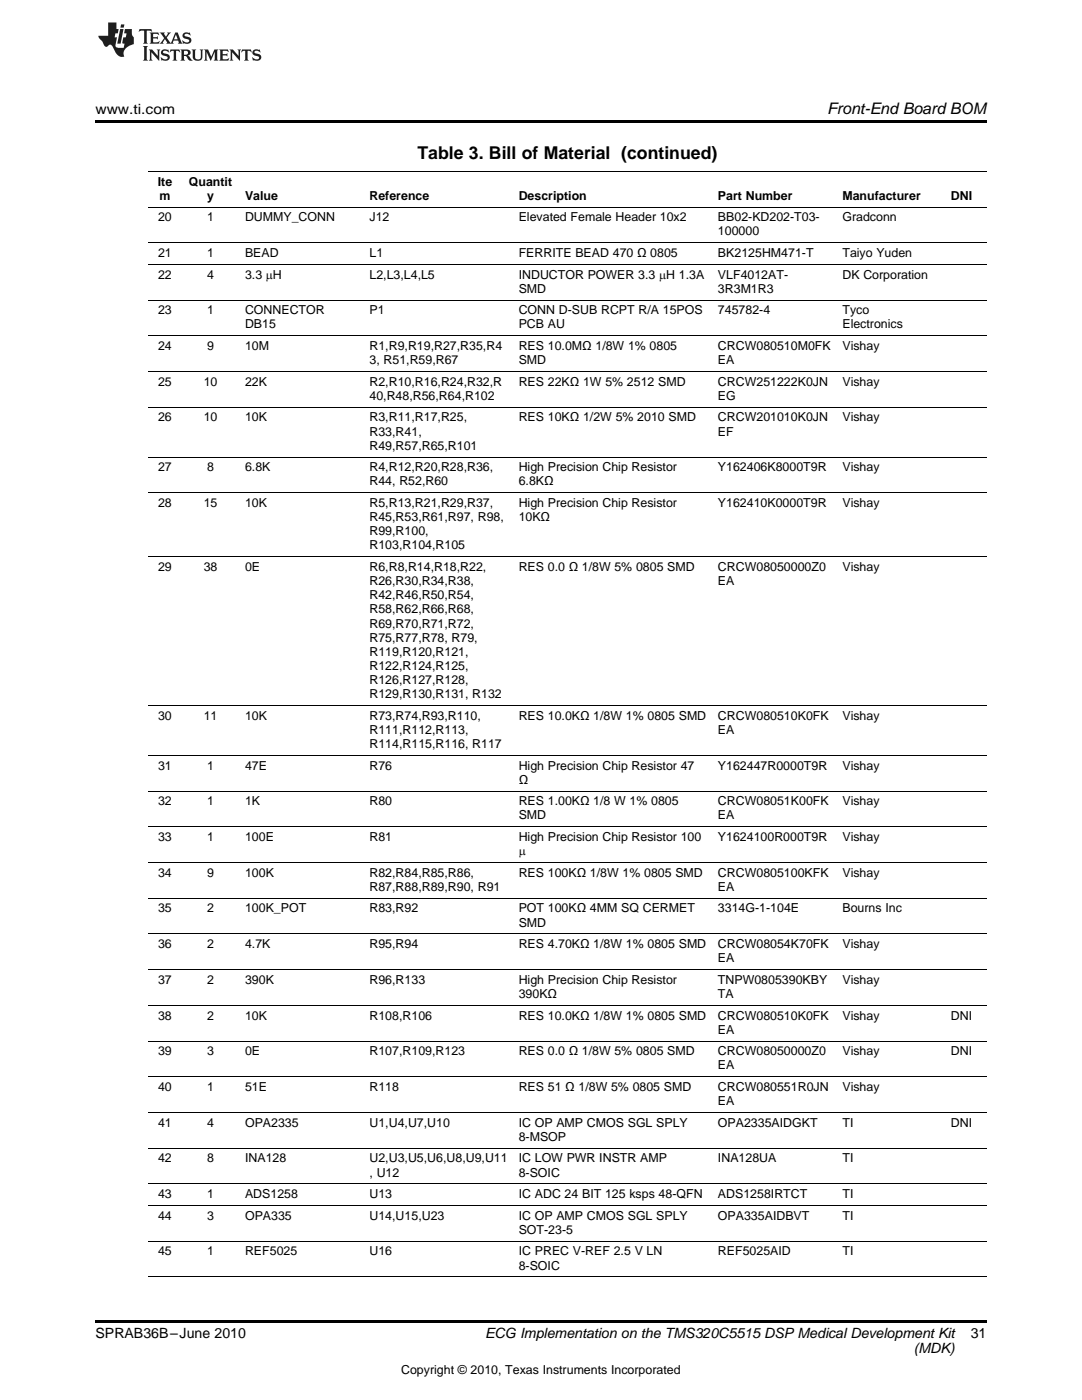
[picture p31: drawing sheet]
<svg xmlns="http://www.w3.org/2000/svg" width="216mm" height="279mm" viewBox="0 0 216 279" stroke-linecap="round" stroke-linejoin="round" font-family="sans-serif">
<defs><g id="words">
<text font-size="3.5" x="83.3" y="31.8">Table 3. Bill of Material (continued)</text>
<text font-size="3.2" x="165.1" y="22.7">Front-End Board BOM</text>
<g font-size="2.8">
<text x="19" y="22.7">www.ti.com</text>
<text x="19" y="267.1">SPRAB36B–June 2010</text>
<text x="96.8" y="267.1">ECG Implementation on the TMS320C5515 DSP Medical Development Kit</text>
<text x="182.3" y="269.9">(MDK)</text>
<text x="193.7" y="267">31</text>
</g>
<g font-size="2.5">
<text x="31.5" y="37">Ite</text>
<text x="31.8" y="39.9">m</text>
<text x="37.7" y="37">Quantit</text>
<text x="41.3" y="39.9">y</text>
<text x="48.9" y="39.9">Value</text>
<text x="73.7" y="39.9">Reference</text>
<text x="103.5" y="39.9">Description</text>
<text x="143.3" y="39.9">Part Number</text>
<text x="168.1" y="39.9">Manufacturer</text>
<text x="189.7" y="39.9">DNI</text>
<text x="31.5" y="44.2">20</text>
<text x="41.3" y="44.2">1</text>
<text x="48.9" y="44.2">DUMMY_CONN</text>
<text x="73.7" y="44.2">J12</text>
<text x="103.5" y="44.2">Elevated Female Header 10x2</text>
<text x="143.3" y="44.2">BB02-KD202-T03-</text>
<text x="143.3" y="47">100000</text>
<text x="168.1" y="44.2">Gradconn</text>
<text x="31.5" y="51.3">21</text>
<text x="41.3" y="51.3">1</text>
<text x="48.9" y="51.3">BEAD</text>
<text x="73.7" y="51.3">L1</text>
<text x="103.5" y="51.3">FERRITE BEAD 470 Ω 0805</text>
<text x="143.3" y="51.3">BK2125HM471-T</text>
<text x="168.1" y="51.3">Taiyo Yuden</text>
<text x="31.5" y="55.6">22</text>
<text x="41.3" y="55.6">4</text>
<text x="48.9" y="55.6">3.3 mH</text>
<text x="73.7" y="55.6">L2,L3,L4,L5</text>
<text x="103.5" y="55.6">INDUCTOR POWER 3.3 mH 1.3A</text>
<text x="103.5" y="58.4">SMD</text>
<text x="143.3" y="55.6">VLF4012AT-</text>
<text x="143.3" y="58.4">3R3M1R3</text>
<text x="168.1" y="55.6">DK Corporation</text>
<text x="31.5" y="62.7">23</text>
<text x="41.3" y="62.7">1</text>
<text x="48.9" y="62.7">CONNECTOR</text>
<text x="48.9" y="65.5">DB15</text>
<text x="73.7" y="62.7">P1</text>
<text x="103.5" y="62.7">CONN D-SUB RCPT R/A 15POS</text>
<text x="103.5" y="65.5">PCB AU</text>
<text x="143.3" y="62.7">745782-4</text>
<text x="168.1" y="62.7">Tyco</text>
<text x="168.1" y="65.5">Electronics</text>
<text x="31.5" y="69.8">24</text>
<text x="41.3" y="69.8">9</text>
<text x="48.9" y="69.8">10M</text>
<text x="73.7" y="69.8">R1,R9,R19,R27,R35,R4</text>
<text x="103.5" y="69.8">RES 10.0MΩ 1/8W 1% 0805</text>
<text x="143.3" y="69.8">CRCW080510M0FK</text>
<text x="168.1" y="69.8">Vishay</text>
<text x="31.5" y="77">25</text>
<text x="40.6" y="77">10</text>
<text x="48.9" y="77">22K</text>
<text x="73.7" y="72.7">3, R51,R59,R67</text>
<text x="73.7" y="77">R2,R10,R16,R24,R32,R</text>
<text x="103.5" y="72.7">SMD</text>
<text x="103.5" y="77">RES 22KΩ 1W 5% 2512 SMD</text>
<text x="143.3" y="72.7">EA</text>
<text x="143.3" y="77">CRCW251222K0JN</text>
<text x="168.1" y="77">Vishay</text>
<text x="73.7" y="79.8">40,R48,R56,R64,R102</text>
<text x="143.3" y="79.8">EG</text>
<text x="31.5" y="84.1">26</text>
<text x="40.6" y="84.1">10</text>
<text x="48.9" y="84.1">10K</text>
<text x="73.7" y="84.1">R3,R11,R17,R25,</text>
<text x="73.7" y="86.9">R33,R41,</text>
<text x="73.7" y="89.7">R49,R57,R65,R101</text>
<text x="103.5" y="84.1">RES 10KΩ 1/2W 5% 2010 SMD</text>
<text x="143.3" y="84.1">CRCW201010K0JN</text>
<text x="143.3" y="86.9">EF</text>
<text x="168.1" y="84.1">Vishay</text>
<text x="31.5" y="94.1">27</text>
<text x="41.3" y="94.1">8</text>
<text x="48.9" y="94.1">6.8K</text>
<text x="73.7" y="94.1">R4,R12,R20,R28,R36,</text>
<text x="103.5" y="94.1">High Precision Chip Resistor</text>
<text x="143.3" y="94.1">Y162406K8000T9R</text>
<text x="168.1" y="94.1">Vishay</text>
<text x="31.5" y="101.2">28</text>
<text x="40.6" y="101.2">15</text>
<text x="48.9" y="101.2">10K</text>
<text x="73.7" y="96.9">R44, R52,R60</text>
<text x="73.7" y="101.2">R5,R13,R21,R29,R37,</text>
<text x="103.5" y="96.9">6.8KΩ</text>
<text x="103.5" y="101.2">High Precision Chip Resistor</text>
<text x="143.3" y="101.2">Y162410K0000T9R</text>
<text x="168.1" y="101.2">Vishay</text>
<text x="73.7" y="104">R45,R53,R61,R97, R98,</text>
<text x="73.7" y="106.8">R99,R100,</text>
<text x="103.5" y="104">10KΩ</text>
<text x="31.5" y="113.9">29</text>
<text x="40.6" y="113.9">38</text>
<text x="48.9" y="113.9">0E</text>
<text x="73.7" y="109.6">R103,R104,R105</text>
<text x="73.7" y="113.9">R6,R8,R14,R18,R22,</text>
<text x="103.5" y="113.9">RES 0.0 Ω 1/8W 5% 0805 SMD</text>
<text x="143.3" y="113.9">CRCW08050000Z0</text>
<text x="168.1" y="113.9">Vishay</text>
<text x="73.7" y="116.8">R26,R30,R34,R38,</text>
<text x="73.7" y="119.6">R42,R46,R50,R54,</text>
<text x="143.3" y="116.8">EA</text>
<text x="73.7" y="122.4">R58,R62,R66,R68,</text>
<text x="73.7" y="125.2">R69,R70,R71,R72,</text>
<text x="73.7" y="128.1">R75,R77,R78, R79,</text>
<text x="73.7" y="130.9">R119,R120,R121,</text>
<text x="73.7" y="133.7">R122,R124,R125,</text>
<text x="73.7" y="136.5">R126,R127,R128,</text>
<text x="31.5" y="143.7">30</text>
<text x="40.6" y="143.7">11</text>
<text x="48.9" y="143.7">10K</text>
<text x="73.7" y="139.3">R129,R130,R131, R132</text>
<text x="73.7" y="143.7">R73,R74,R93,R110,</text>
<text x="103.5" y="143.7">RES 10.0KΩ 1/8W 1% 0805 SMD</text>
<text x="143.3" y="143.7">CRCW080510K0FK</text>
<text x="168.1" y="143.7">Vishay</text>
<text x="73.7" y="146.5">R111,R112,R113,</text>
<text x="73.7" y="149.3">R114,R115,R116, R117</text>
<text x="143.3" y="146.5">EA</text>
<text x="31.5" y="153.6">31</text>
<text x="41.3" y="153.6">1</text>
<text x="48.9" y="153.6">47E</text>
<text x="73.7" y="153.6">R76</text>
<text x="103.5" y="153.6">High Precision Chip Resistor 47</text>
<text x="143.3" y="153.6">Y162447R0000T9R</text>
<text x="168.1" y="153.6">Vishay</text>
<text x="31.5" y="160.7">32</text>
<text x="41.3" y="160.7">1</text>
<text x="48.9" y="160.7">1K</text>
<text x="73.7" y="160.7">R80</text>
<text x="103.5" y="156.4">Ω</text>
<text x="103.5" y="160.7">RES 1.00KΩ 1/8 W 1% 0805</text>
<text x="143.3" y="160.7">CRCW08051K00FK</text>
<text x="168.1" y="160.7">Vishay</text>
<text x="31.5" y="167.9">33</text>
<text x="41.3" y="167.9">1</text>
<text x="48.9" y="167.9">100E</text>
<text x="73.7" y="167.9">R81</text>
<text x="103.5" y="163.5">SMD</text>
<text x="103.5" y="167.9">High Precision Chip Resistor 100</text>
<text x="143.3" y="163.5">EA</text>
<text x="143.3" y="167.9">Y1624100R000T9R</text>
<text x="168.1" y="167.9">Vishay</text>
<text x="103.5" y="170.7">m</text>
<text x="31.5" y="175">34</text>
<text x="41.3" y="175">9</text>
<text x="48.9" y="175">100K</text>
<text x="73.7" y="175">R82,R84,R85,R86,</text>
<text x="73.7" y="177.8">R87,R88,R89,R90, R91</text>
<text x="103.5" y="175">RES 100KΩ 1/8W 1% 0805 SMD</text>
<text x="143.3" y="175">CRCW0805100KFK</text>
<text x="143.3" y="177.8">EA</text>
<text x="168.1" y="175">Vishay</text>
<text x="31.5" y="182.1">35</text>
<text x="41.3" y="182.1">2</text>
<text x="48.9" y="182.1">100K_POT</text>
<text x="73.7" y="182.1">R83,R92</text>
<text x="103.5" y="182.1">POT 100KΩ 4MM SQ CERMET</text>
<text x="103.5" y="184.9">SMD</text>
<text x="143.3" y="182.1">3314G-1-104E</text>
<text x="168.1" y="182.1">Bourns Inc</text>
<text x="31.5" y="189.2">36</text>
<text x="41.3" y="189.2">2</text>
<text x="48.9" y="189.2">4.7K</text>
<text x="73.7" y="189.2">R95,R94</text>
<text x="103.5" y="189.2">RES 4.70KΩ 1/8W 1% 0805 SMD</text>
<text x="143.3" y="189.2">CRCW08054K70FK</text>
<text x="168.1" y="189.2">Vishay</text>
<text x="31.5" y="196.4">37</text>
<text x="41.3" y="196.4">2</text>
<text x="48.9" y="196.4">390K</text>
<text x="73.7" y="196.4">R96,R133</text>
<text x="103.5" y="196.4">High Precision Chip Resistor</text>
<text x="143.3" y="192.1">EA</text>
<text x="143.3" y="196.4">TNPW0805390KBY</text>
<text x="168.1" y="196.4">Vishay</text>
<text x="31.5" y="203.5">38</text>
<text x="41.3" y="203.5">2</text>
<text x="48.9" y="203.5">10K</text>
<text x="73.7" y="203.5">R108,R106</text>
<text x="103.5" y="199.2">390KΩ</text>
<text x="103.5" y="203.5">RES 10.0KΩ 1/8W 1% 0805 SMD</text>
<text x="143.3" y="199.2">TA</text>
<text x="143.3" y="203.5">CRCW080510K0FK</text>
<text x="168.1" y="203.5">Vishay</text>
<text x="189.7" y="203.5">DNI</text>
<text x="143.3" y="206.3">EA</text>
<text x="31.5" y="210.6">39</text>
<text x="41.3" y="210.6">3</text>
<text x="48.9" y="210.6">0E</text>
<text x="73.7" y="210.6">R107,R109,R123</text>
<text x="103.5" y="210.6">RES 0.0 Ω 1/8W 5% 0805 SMD</text>
<text x="143.3" y="210.6">CRCW08050000Z0</text>
<text x="143.3" y="213.4">EA</text>
<text x="168.1" y="210.6">Vishay</text>
<text x="189.7" y="210.6">DNI</text>
<text x="31.5" y="217.7">40</text>
<text x="41.3" y="217.7">1</text>
<text x="48.9" y="217.7">51E</text>
<text x="73.7" y="217.7">R118</text>
<text x="103.5" y="217.7">RES 51 Ω 1/8W 5% 0805 SMD</text>
<text x="143.3" y="217.7">CRCW080551R0JN</text>
<text x="143.3" y="220.6">EA</text>
<text x="168.1" y="217.7">Vishay</text>
<text x="31.5" y="224.9">41</text>
<text x="41.3" y="224.9">4</text>
<text x="48.9" y="224.9">OPA2335</text>
<text x="73.7" y="224.9">U1,U4,U7,U10</text>
<text x="103.5" y="224.9">IC OP AMP CMOS SGL SPLY</text>
<text x="103.5" y="227.7">8-MSOP</text>
<text x="143.3" y="224.9">OPA2335AIDGKT</text>
<text x="168.1" y="224.9">TI</text>
<text x="189.7" y="224.9">DNI</text>
<text x="31.5" y="232">42</text>
<text x="41.3" y="232">8</text>
<text x="48.9" y="232">INA128</text>
<text x="73.7" y="232">U2,U3,U5,U6,U8,U9,U11</text>
<text x="103.5" y="232">IC LOW PWR INSTR AMP</text>
<text x="143.3" y="232">INA128UA</text>
<text x="168.1" y="232">TI</text>
<text x="31.5" y="239.1">43</text>
<text x="41.3" y="239.1">1</text>
<text x="48.9" y="239.1">ADS1258</text>
<text x="73.7" y="234.8">, U12</text>
<text x="73.7" y="239.1">U13</text>
<text x="103.5" y="234.8">8-SOIC</text>
<text x="103.5" y="239.1">IC ADC 24 BIT 125 ksps 48-QFN</text>
<text x="143.3" y="239.1">ADS1258IRTCT</text>
<text x="168.1" y="239.1">TI</text>
<text x="31.5" y="243.4">44</text>
<text x="41.3" y="243.4">3</text>
<text x="48.9" y="243.4">OPA335</text>
<text x="73.7" y="243.4">U14,U15,U23</text>
<text x="103.5" y="243.4">IC OP AMP CMOS SGL SPLY</text>
<text x="143.3" y="243.4">OPA335AIDBVT</text>
<text x="168.1" y="243.4">TI</text>
<text x="31.5" y="250.5">45</text>
<text x="41.3" y="250.5">1</text>
<text x="48.9" y="250.5">REF5025</text>
<text x="73.7" y="250.5">U16</text>
<text x="103.5" y="246.2">SOT-23-5</text>
<text x="103.5" y="250.5">IC PREC V-REF 2.5 V LN</text>
<text x="143.3" y="250.5">REF5025AID</text>
<text x="168.1" y="250.5">TI</text>
<text x="103.5" y="253.4">8-SOIC</text>
<text x="80" y="274.2">Copyright © 2010, Texas Instruments Incorporated</text>
</g>
</g></defs>
<g fill="#231f20">
<path d="M27.8 5.8l-.1 .6 .5-.3h.5l.1 .2v2.1l-.3 .3h1l-.2-.3v-2.1v-.2h.6l.4 .3-.1-.6zM29.9 6.5l.2 .4v1.5l-.2 .3h1.8l.1-.5a1.04 1.04 0 0 1-1.2 .1v-.6h.5l.4 .2v-.7l-.4 .2h-.5v-.6h.8l.3 .2-.1-.5zM31.9 6.5l.9 1.1-1 1.1h.9l-.2-.2 .4-.7 .5 .7-.2 .2h1.5l-.2-.2 .1-.4h.9l.2 .4-.2 .2h.9l-.2-.3-.7-1.9h-.5l-.9 2.1-.8-1.1 .8-1h-.8l.2 .3-.4 .5-.4-.6 .2-.2zM35.1 6.9l.4 .9h-.8zM36.6 6.6a.63 .63 0 0 0-.2 .7 .63 .63 0 0 0 .6 .4l.6 .2 .2 .2a.75 .75 0 0 1-.8 .4 .75 .75 0 0 1-.6-.5l.1 .7 .2-.1a1.11 1.11 0 0 0 1.5-.5 1.13 1.13 0 0 0-1.3-.9v-.3a1.04 1.04 0 0 1 1.1 .2l-.1-.6-.2 .1-.5-.1zM28.5 9.2l.3 .3v2.2l-.3 .4h1l-.2-.4v-2.2l.2-.3zM29.7 9.9l.2 .3v1.5l-.2 .4h.7l-.2-.4v-1.3l1.6 1.7v-1.9l.2-.3h-.7l.2 .3v.9l-1.1-1.2zM32.3 10a.62 .62 0 0 0-.2 .7 .62 .62 0 0 0 .6 .4l.6 .2 .2 .2a.76 .76 0 0 1-.8 .4 .76 .76 0 0 1-.6-.5l.1 .7 .2-.1a1.11 1.11 0 0 0 1.5-.6 1.13 1.13 0 0 0-1.3-.8v-.3a1.04 1.04 0 0 1 1.1 .1l-.1-.5-.2 .1-.5-.2zM34 9.9l-.1 .6a.61 .61 0 0 1 .7-.3l.1 1.5-.3 .4h1l-.3-.4 .1-1.5a.63 .63 0 0 1 .7 .3l-.1-.6zM36 9.9l.2 .3v1.5l-.2 .4h.9l-.2-.2v-.7l.6 .2a.76 .76 0 0 0 1.1 .6l-1-.9a.58 .58 0 0 0 .6-.6 .58 .58 0 0 0-.5-.6zM36.7 10.2l.1-.1a.45 .45 0 0 1 .6 .1 .45 .45 0 0 1 .1 .5l-.8 .2zM38.2 9.9l.2 .2a2.17 2.17 0 0 0 .4 1.9 .99 .99 0 0 0 1.6-.7v-1.1l.2-.3h-.7l.1 .2a1.92 1.92 0 0 1-.1 1.7 .6 .6 0 0 1-1-.5v-1.1l.2-.3zM40.7 9.9l.2 .3v1.5l-.2 .4h.7l-.2-.4v-1.4l.8 1.8 .9-1.8v1.4l-.2 .4h.9l-.3-.4v-1.5l.3-.3h-.8l-.6 1.4-.7-1.4zM43.7 9.9l.3 .3v1.5l-.3 .4h1.9l.1-.6a1.04 1.04 0 0 1-1.3 .2v-.6h.6l.4 .1v-.6l-.4 .2h-.6l.1-.6h.7l.4 .2-.1-.5zM45.8 9.9l.2 .3v1.5l-.2 .4h.8l-.3-.4v-1.3l1.6 1.7v-1.9l.2-.3h-.7l.2 .3v.9l-1.1-1.2zM48.3 9.9l-.1 .6a.61 .61 0 0 1 .7-.3v1.5l-.2 .4h.9l-.2-.4v-1.5a.63 .63 0 0 1 .8 .3l-.1-.6zM50.6 10a.62 .62 0 0 0-.2 .7 .62 .62 0 0 0 .6 .4l.6 .2 .1 .2a.76 .76 0 0 1-.7 .4 .76 .76 0 0 1-.6-.5l.1 .7 .1-.1a1.11 1.11 0 0 0 1.5-.6 1.13 1.13 0 0 0-1.2-.8l-.1-.3a1.04 1.04 0 0 1 1.2 .1l-.2-.5-.1 .1-.5-.2z"/>
<path d="M21.6 4.5v2.6h-2l.1 .4 .8 .9a.91 .91 0 0 0 .9 .9 .56 .56 0 0 1 .5-.4 .56 .56 0 0 1 .5 .3l.4 .8a1.53 1.53 0 0 0 2 1.3 1.54 1.54 0 0 1 1-2.1l.9-.4-.1-1.4a1.52 1.52 0 0 1-.3-1.6h-1.4l-.1 .9h.5l-.2 .8h-.5l-.2 .9v.2l.4 .1-.1 .9a1.93 1.93 0 0 1-1.6-.3l.2-1.8h-.4l.1-.8h.5l.2-.9h-.5v-1.3zM24 5.8l-.6 2.9h.7l.5-2.9zM24.2 4.9l-.2 .6h.7l.1-.6z"/>
</g>
<path d="M19 24h177.8v.6h-177.8zM19 263.5h177.8v.6h-177.8z" fill="#000"/>
<g fill="none" stroke="#000" stroke-width=".2">
<path d="M29.6 34.2h167.2M29.6 59.9h167.2M29.6 52.8h167.2M29.6 48.5h167.2M29.6 41.3h167.2M29.6 74.1h167.2M29.6 67h167.2M29.6 98.3h167.2M29.6 91.2h167.2M29.6 81.3h167.2M29.6 111.1h167.2M29.6 157.9h167.2"/>
<path d="M29.6 150.8h167.2M29.6 140.8h167.2M29.6 179.3h167.2M29.6 172.1h167.2M29.6 165h167.2M29.6 193.5h167.2M29.6 186.4h167.2M29.6 214.9h167.2M29.6 207.8h167.2M29.6 200.6h167.2M29.6 236.3h167.2M29.6 229.1h167.2"/>
<path d="M29.6 222h167.2M29.6 254.8h167.2M29.6 247.7h167.2M29.6 240.6h167.2"/>
</g>
<use href="#words"/>
</svg>
